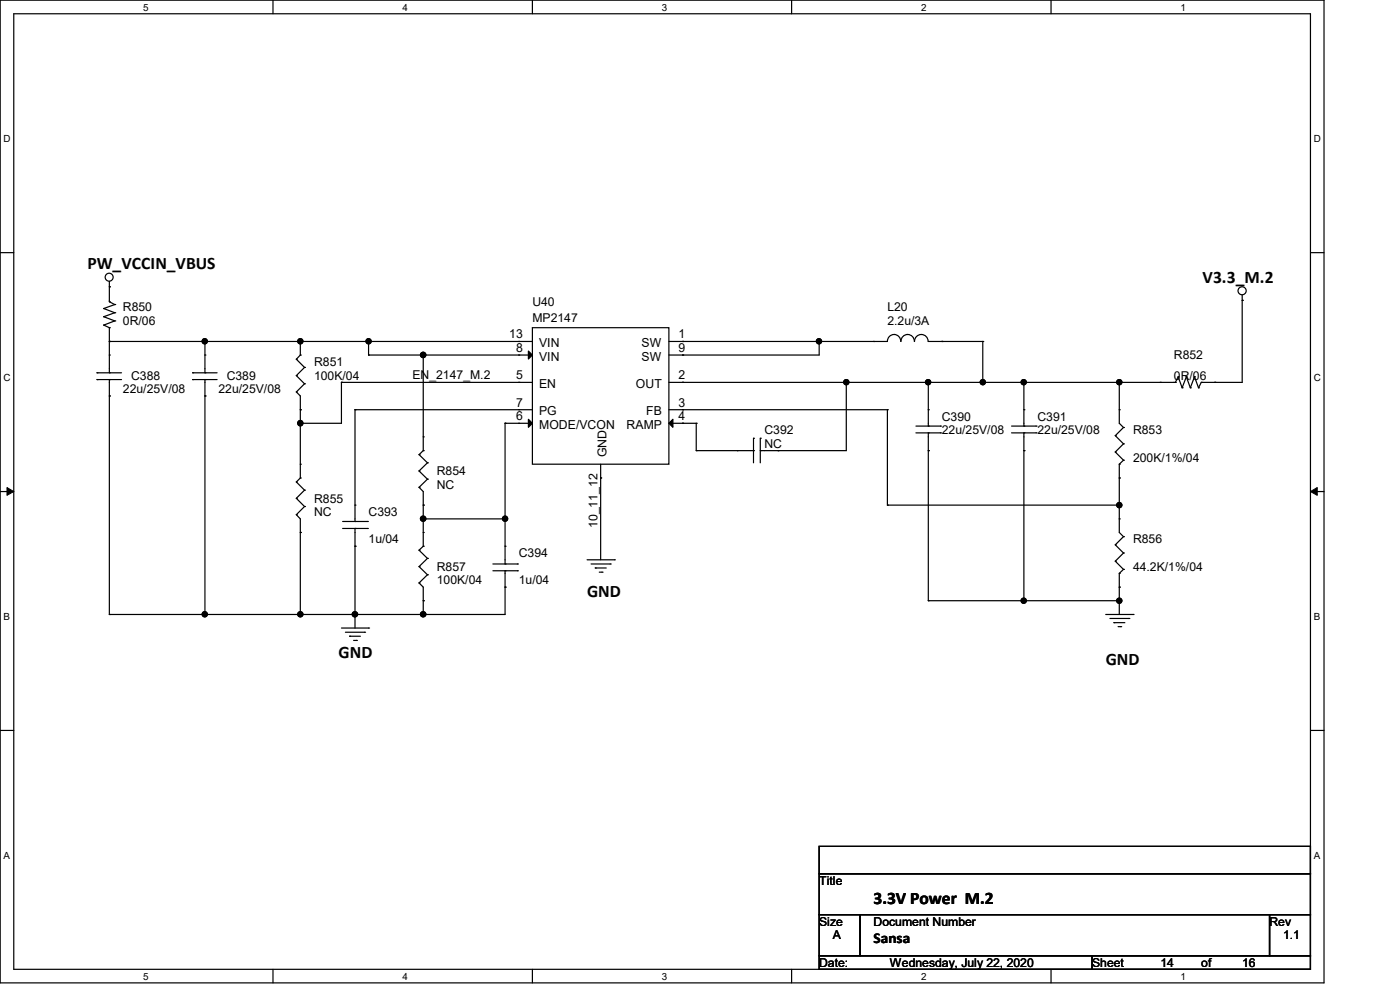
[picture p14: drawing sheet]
<svg xmlns="http://www.w3.org/2000/svg" width="297mm" height="210mm" viewBox="0 0 297 210" stroke-linecap="round" stroke-linejoin="round" font-family="sans-serif">
<defs><g id="words">
<g font-size="3.7">
<text x="18.5" y="57.1">PW_VCCIN_VBUS</text>
<text x="255.1" y="60">V3.3_M.2</text>
<text x="124.5" y="126.7">GND</text>
<text x="71.8" y="139.7">GND</text>
<text x="234.6" y="141.1">GND</text>
<text x="185.3" y="191.8">3.3V Power M.2</text>
</g>
<text font-size="3.2" x="185.3" y="199.9">Sansa</text>
<g font-size="2.6">
<text x="112.9" y="64.9">U40</text>
<text x="26.1" y="66">R850</text>
<text x="26.1" y="69">0R/06</text>
<text x="108" y="71.8">13</text>
<text x="112.9" y="68.4">MP2147</text>
<text x="143.9" y="71.8">1</text>
<text x="188.3" y="66">L20</text>
<text x="188.3" y="69">2.2u/3A</text>
<text x="66.6" y="77.6">R851</text>
<text x="109.5" y="74.7">8</text>
<text x="114.4" y="73.6">VIN</text>
<text x="114.4" y="76.5">VIN</text>
<text x="136.1" y="76.5">SW</text>
<text x="136.1" y="73.6">SW</text>
<text x="143.9" y="74.7">9</text>
<text x="249" y="76.2">R852</text>
<text x="26.1" y="83.4">22u/25V/08</text>
<text x="27.8" y="80.5">C388</text>
<text x="46.4" y="83.4">22u/25V/08</text>
<text x="48.1" y="80.5">C389</text>
<text x="66.6" y="80.5">100K/04</text>
<text x="87.5" y="80.3">EN_2147_M.2</text>
<text x="109.5" y="80.5">5</text>
<text x="114.4" y="82.3">EN</text>
<text x="134.9" y="82.3">OUT</text>
<text x="143.9" y="80.5">2</text>
<text x="249" y="80.5">0R/06</text>
<text x="109.5" y="89.2">6</text>
<text x="109.5" y="86.3">7</text>
<text x="114.4" y="88.1">PG</text>
<text x="137.1" y="88.1">FB</text>
<text x="143.9" y="86.3">3</text>
<text x="143.9" y="89.2">4</text>
<text x="199.8" y="89.2">C390</text>
<text x="220.1" y="89.2">C391</text>
<text x="114.4" y="91">MODE/VCON</text>
<text x="132.9" y="91">RAMP</text>
<text x="162.2" y="92.1">C392</text>
<text x="162.2" y="95">NC</text>
<text x="199.8" y="92.1">22u/25V/08</text>
<text x="220.1" y="92.1">22u/25V/08</text>
<text x="240.4" y="92.1">R853</text>
<text x="92.7" y="100.8">R854</text>
<text x="128.6" y="97" transform="rotate(-90 128.6 97)">GND</text>
<text x="240.4" y="97.9">200K/1%/04</text>
<text x="66.6" y="106.6">R855</text>
<text x="92.7" y="103.7">NC</text>
<text x="66.6" y="109.5">NC</text>
<text x="78.2" y="109.5">C393</text>
<text x="126.8" y="112" transform="rotate(-90 126.8 112)">10_11_12</text>
<text x="78.2" y="115.3">1u/04</text>
<text x="110.1" y="118.2">C394</text>
<text x="240.4" y="115.3">R856</text>
<text x="92.7" y="121.1">R857</text>
<text x="92.7" y="124">100K/04</text>
<text x="110.1" y="124">1u/04</text>
<text x="240.4" y="121.1">44.2K/1%/04</text>
<text x="173.8" y="187.7">Title</text>
<text x="173.8" y="196.3">Size</text>
<text x="185.3" y="196.3">Document Number</text>
<text x="269.3" y="196.3">Rev</text>
<text x="176.7" y="199.3">A</text>
<text x="272.2" y="199.3">1.1</text>
<text x="173.8" y="205.1">Date:</text>
<text x="188.8" y="205.1">Wednesday, July 22, 2020</text>
<text x="231.7" y="205.1">Sheet</text>
<text x="246.2" y="205.1">14</text>
<text x="254.8" y="205.1">of</text>
<text x="263.5" y="205.1">16</text>
</g>
<g font-size="2.1">
<text x="30.4" y="2.2">5</text>
<text x="85.4" y="2.2">4</text>
<text x="140.4" y="2.2">3</text>
<text x="195.4" y="2.2">2</text>
<text x="250.5" y="2.2">1</text>
<text x=".8" y="30.1">D</text>
<text x="278.7" y="30.1">D</text>
<text x=".8" y="80.8">C</text>
<text x="278.7" y="80.8">C</text>
<text x=".8" y="131.5">B</text>
<text x="278.7" y="131.5">B</text>
<text x=".8" y="182.2">A</text>
<text x="278.7" y="182.2">A</text>
<text x="30.4" y="207.8">5</text>
<text x="85.4" y="207.8">4</text>
<text x="140.4" y="207.8">3</text>
<text x="195.4" y="207.8">2</text>
<text x="250.5" y="207.8">1</text>
</g>
</g></defs>
<path d="M0 0h280.9v208.5h-280.9zM2.9 2.9h275.1v202.7h-275.1z" fill="none" stroke="#000" stroke-width=".25"/>
<g fill="#fff">
<path d="M30.4 .3h1.1v2.4h-1.1z"/>
<path d="M30.4 205.9h1.1v2.3h-1.1z"/>
</g>
<path d="M57.9 0v2.9M57.9 205.6v2.9" fill="none" stroke="#000" stroke-width=".25"/>
<g fill="#fff">
<path d="M85.4 .3h1.1v2.4h-1.1z"/>
<path d="M85.4 205.9h1.1v2.3h-1.1z"/>
</g>
<path d="M112.9 0v2.9M112.9 205.6v2.9" fill="none" stroke="#000" stroke-width=".25"/>
<g fill="#fff">
<path d="M140.4 .3h1.2v2.4h-1.2z"/>
<path d="M140.4 205.9h1.2v2.3h-1.2z"/>
</g>
<path d="M167.9 0v2.9M167.9 205.6v2.9" fill="none" stroke="#000" stroke-width=".25"/>
<g fill="#fff">
<path d="M195.4 .3h1.2v2.4h-1.2z"/>
<path d="M195.4 205.9h1.2v2.3h-1.2z"/>
</g>
<path d="M223 0v2.9M223 205.6v2.9" fill="none" stroke="#000" stroke-width=".25"/>
<g fill="#fff">
<path d="M250.4 .3h1.2v2.4h-1.2z"/>
<path d="M250.4 205.9h1.2v2.3h-1.2z"/>
<path d="M.8 28.2h1.4v2.4h-1.4z"/>
<path d="M278.7 28.2h1.5v2.4h-1.5z"/>
<path d="M.8 78.9h1.4v2.3h-1.4z"/>
<path d="M278.7 78.9h1.5v2.3h-1.5z"/>
</g>
<path d="M0 53.6h2.9M278 53.6h2.9" fill="none" stroke="#000" stroke-width=".25"/>
<g fill="#fff">
<path d="M.8 129.6h1.3v2.3h-1.3z"/>
<path d="M278.7 129.6h1.4v2.3h-1.4z"/>
</g>
<path d="M0 104.3h2.9M278 104.3h2.9" fill="none" stroke="#000" stroke-width=".25"/>
<path d="M1.5 103.4l1.4 .9-1.4 .8zM278 104.3l1.4-.9v1.7z" fill="#000" stroke="#000" stroke-width=".21"/>
<g fill="#fff">
<path d="M.8 180.3h1.3v2.3h-1.3z"/>
<path d="M278.7 180.3h1.4v2.3h-1.4z"/>
</g>
<g fill="none" stroke="#000" stroke-width=".25">
<path d="M23.2 59.7v4.3M20.6 79.1h.1M20.6 79.1h5.2M22 65.4h.1M22 67.2h.1M22 69h.1M22 65.4l2.3 .9M22 67.2l2.3 .9M22 69l1.2 .5M23.2 60.8h.1M23.2 79.1h.1M23.2 75.3h.1"/>
<path d="M23.2 69.5h.1M23.2 64h.1M23.2 72.4h.1M23.2 69.5v9.6M23.2 72.4h89.7M23.2 64l1.1 .6M24.3 64.6h.1M24.3 66.3h.1M24.3 68.1h.1M24.3 64.6l-2.3 .8M24.3 66.3l-2.3 .9M24.3 68.1l-2.3 .9"/>
<path d="M40.9 79.1h.1M40.9 79.1h5.2M43.5 79.1h.1M43.5 75.3h.1M43.5 72.4h.1M43.5 72.4v6.7M62.9 79.7h.1M62.9 76.2h.1M62.9 79.7l1.7 1.7M62.9 76.2l1.7 1.7M63.7 75.3h.1M63.7 72.4h.1"/>
<path d="M63.7 75.3l-.8 .9M63.7 72.4v2.9M64.6 77.9h.1M64.6 77.9l-1.7 1.8M78.2 75.3h.1M78.2 72.4h.1M78.2 75.3h34.7M78.2 72.4v2.9M89.8 75.3h.1M89.8 75.3v20.3M110.1 72.4h.1M110.1 75.3h.1"/>
<path d="M112.9 69.5h29v29h-29zM141.9 72.4h46.4a1.43 1.43 0 0 1 1.4-1.4 1.43 1.43 0 0 1 1.4 1.4M144.8 75.3h.1M144.8 72.4h.1M173.8 72.4h.1M173.8 72.4v2.9h-31.9M185.3 72.4h.1M191.1 72.4a1.43 1.43 0 0 1 1.5-1.4 1.43 1.43 0 0 1 1.4 1.4M194 72.4a1.44 1.44 0 0 1 1.5-1.4 1.44 1.44 0 0 1 1.4 1.4M196.9 72.4h11.6M199.8 72.4h.1M208.5 72.4h.1"/>
<path d="M208.5 72.4v8.7M249.9 79.9h.1M249.9 79.9l-.6 1.2M249.9 79.9l.9 2.4M251.7 79.9h.1M251.7 79.9l-.9 2.4M251.7 79.9l.8 2.4M253.4 79.9h.1M253.4 79.9l-.9 2.4M253.4 79.9l.9 2.4M263.5 63.7h.1M263.5 62.6v18.5h-8.7"/>
<path d="M20.6 80.5h.1M20.6 80.5h5.2M23.2 80.5h.1M23.2 84h.1M23.2 80.5v49.8M40.9 80.5h.1M40.9 80.5h5.2M43.5 80.5h.1M43.5 84h.1M43.5 80.5v49.8M62.9 83.1h.1M62.9 83.1l.8 .9v17.4"/>
<path d="M63.7 86.9h.1M63.7 98.5h.1M63.7 89.8h.1M64.6 81.4h.1M64.6 81.4l-1.7 1.7M72.4 81.1h.1M72.4 81.1h40.5M72.4 81.1v8.7h-8.7M75.3 86.9h.1M75.3 86.9v23.7M75.3 86.9h37.6M88.9 99.9h.1"/>
<path d="M88.9 96.4h.1M88.9 99.9l1.8 1.7M88.9 96.4l1.8 1.8M89.8 95.6h.1M89.8 92.7h.1M89.8 95.6l-.9 .8M90.7 98.2h.1M90.7 98.2l-1.8 1.7M107.1 89.8h.1M107.1 89.8v29.8M107.1 89.8h5.8M110.1 89.8h.1"/>
<path d="M110.1 81.1h.1M110.1 86.9h.1M127.4 98.5v20.2M141.9 81.1h107.4M141.9 86.9h46.4M141.9 89.8h5.8M144.8 86.9h.1M144.8 81.1h.1M144.8 89.8h.1M147.7 89.8h.1M147.7 95.6h.1M147.7 95.6h12.2"/>
<path d="M147.7 89.8v5.8M156.4 95.6h.1M159.9 95.6h.1M159.9 93h.1M159.9 93v5.2M161.3 93h.1M161.3 95.6h.1M161.3 93v5.2M165.1 95.6h.1M179.5 81.1h.1M179.5 81.1v14.5h-18.2M188.3 86.9h.1"/>
<path d="M188.3 86.9v20.2M194.3 91.8h5.2M194.3 90.4h5.2M196.9 90.4h.1M196.9 91.8h.1M196.9 86.9h.1M196.9 95.6h.1M196.9 81.1h.1M196.9 81.1v9.3M196.9 91.8v35.6M199.5 91.8h.1M199.5 90.4h.1"/>
<path d="M208.5 81.1h.1M214.6 91.8h5.2M214.6 90.4h5.2M217.2 90.4h.1M217.2 91.8h.1M217.2 86.9h.1M217.2 95.6h.1M217.2 81.1h.1M217.2 81.1v9.3M217.2 91.8v35.6M219.8 91.8h.1M219.8 90.4h.1"/>
<path d="M236.6 92.4h.1M236.6 95.9h.1M236.6 92.4l1.7 1.7M236.6 95.9l1.7 1.7M237.4 98.5h.1M237.4 86.9h.1M237.4 81.1h.1M237.4 81.1v8.7l.9 .9M237.4 98.5v14.4l.9 .9M238.3 90.7h.1M238.3 94.1h.1M238.3 97.6h.1"/>
<path d="M238.3 90.7l-1.7 1.7M238.3 94.1l-1.7 1.8M238.3 97.6l-.9 .9M246.2 81.1h.1M249.3 81.1h.1M250.8 82.3h.1M252.5 82.3h.1M254.3 82.3h.1M254.8 81.1h.1M254.8 81.1l-.5 1.2M257.7 81.1h.1M62.9 109.2h.1"/>
<path d="M62.9 105.7h.1M62.9 102.2h.1M62.9 109.2l.8 .9v20.2M62.9 105.7l1.7 1.7M62.9 102.2l1.7 1.8M63.7 101.4h.1M63.7 112.9h.1M63.7 101.4l-.8 .8M64.6 107.4h.1M64.6 104h.1M64.6 107.4l-1.7 1.8M64.6 104l-1.7 1.7"/>
<path d="M72.7 112.1h5.2M72.7 110.6h5.2M75.3 110.6h.1M75.3 112.1h.1M75.3 107.1h.1M75.3 115.9h.1M75.3 112.1v21.1M77.9 112.1h.1M77.9 110.6h.1M88.9 103.4h.1M88.9 116.7h.1M88.9 103.4l.9 .9v11.6"/>
<path d="M88.9 116.7l1.8 1.7M89.8 107.1h.1M89.8 115.9h.1M89.8 112.9h.1M89.8 110.1h.1M89.8 115.9l-.9 .8M89.8 110.1h17.3M90.7 101.6h.1M90.7 118.4h.1M90.7 101.6l-1.8 1.8M90.7 118.4l-1.8 1.8M104.6 119.6h5.2"/>
<path d="M107.1 119.6h.1M107.1 115.9h.1M107.1 110.1h.1M109.8 119.6h.1M124.5 118.7h5.8M125.4 119.6h4.1M127.4 101.4h.1M129.5 119.6h.1M130.3 118.7h.1M188.3 107.1h.1M188.3 107.1h49.1M236.6 115.6h.1"/>
<path d="M236.6 119h.1M236.6 115.6l1.7 1.7M236.6 119l1.7 1.8M237.4 101.4h.1M237.4 110.1h.1M237.4 107.1h.1M238.3 113.8h.1M238.3 117.3h.1M238.3 113.8l-1.7 1.8M238.3 117.3l-1.7 1.7M23.2 130.3h.1M43.5 130.3h.1"/>
<path d="M63.7 130.3h.1M72.4 133.2h5.8M73.3 134.1h4M74.2 135h.1M74.2 135h2.3M75 135.8h.6M75.3 130.3h.1M75.6 135.8h.1M77.3 134.1h.1M78.2 133.2h.1M88.9 123.7h.1M88.9 120.2h.1"/>
<path d="M88.9 123.7l.9 .8v5.8M88.9 120.2l1.8 1.7M89.8 127.4h.1M89.8 130.3h.1M90.7 121.9h.1M90.7 121.9l-1.8 1.8M104.6 121.1h5.2M107.1 121.1h.1M107.1 124.5h.1M107.1 121.1v9.2h-83.9M109.8 121.1h.1M126.3 120.5h.1"/>
<path d="M126.3 120.5h2.3M127.1 121.4h.6M127.7 121.4h.1M196.9 127.4h.1M196.9 127.4h40.5M217.2 127.4h.1M234.6 130.3h5.8M235.5 131.2h4M236.3 132.1h.1M236.3 132.1h2.3M237.2 132.9h.5M237.4 121.6h.1"/>
<path d="M237.4 124.5h.1M237.4 127.4h.1M237.4 121.6v8.7M237.7 132.9h.1M238.3 120.8h.1M238.3 120.8l-.9 .8M239.5 131.2h.1M240.4 130.3h.1M0 154.9h2.9M278 154.9h2.9M173.8 179.5h104.2v5.8h-104.2zM173.8 185.3h104.2v8.7h-104.2z"/>
<path d="M173.8 194h8.7v8.7h-8.7zM182.5 194h86.8v8.7h-86.8zM269.3 194h8.7v8.7h-8.7zM173.8 202.7h57.9v2.9h-57.9zM231.7 202.7h46.3v2.9h-46.3z"/>
<circle cx="23.2" cy="58.8" r=".85"/>
<circle cx="263.5" cy="61.7" r=".86"/>
</g>
<g fill="#000" stroke="#000" stroke-width=".25">
<path d="M112.1 74.5l.8 .8-.8 .9zM112.1 88.9l.8 .9-.8 .8zM142.7 88.9v1.7l-.8-.8z"/>
<circle cx="43.4" cy="72.4" r=".55"/>
<circle cx="63.7" cy="72.4" r=".55"/>
<circle cx="78.2" cy="72.4" r=".55"/>
<circle cx="89.8" cy="75.3" r=".57"/>
<circle cx="173.7" cy="72.4" r=".55"/>
<circle cx="63.7" cy="89.8" r=".56"/>
<circle cx="179.5" cy="81.1" r=".55"/>
<circle cx="196.9" cy="81.1" r=".55"/>
<circle cx="208.5" cy="81.1" r=".55"/>
<circle cx="217.2" cy="81.1" r=".55"/>
<circle cx="237.4" cy="81.1" r=".55"/>
<circle cx="89.8" cy="110" r=".56"/>
<circle cx="107.1" cy="110" r=".55"/>
<circle cx="237.4" cy="107.1" r=".55"/>
<circle cx="43.4" cy="130.3" r=".55"/>
<circle cx="63.7" cy="130.3" r=".55"/>
<circle cx="75.3" cy="130.3" r=".56"/>
<circle cx="89.8" cy="130.3" r=".56"/>
<circle cx="217.2" cy="127.4" r=".55"/>
<circle cx="237.4" cy="127.4" r=".55"/>
</g>
<use href="#words"/>
</svg>
